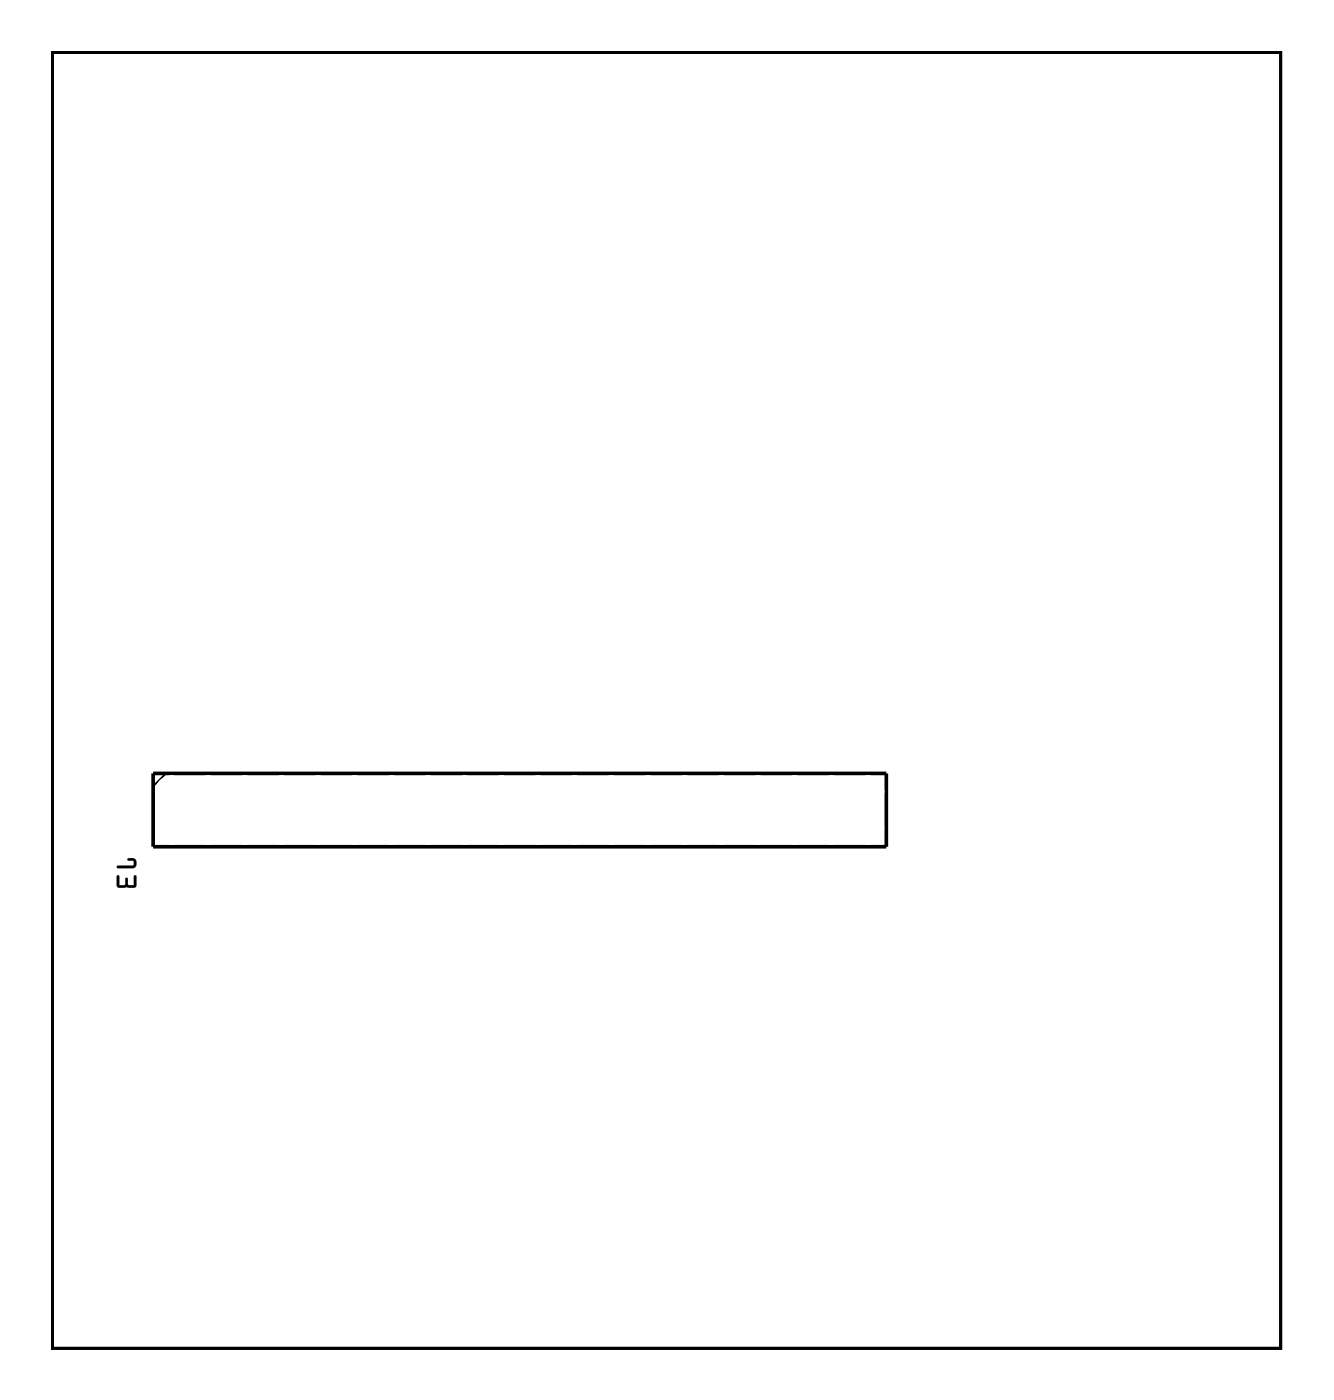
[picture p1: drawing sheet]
<svg xmlns="http://www.w3.org/2000/svg" width="92mm" height="97mm" viewBox="0 0 92 97" stroke-linecap="round" stroke-linejoin="round" font-family="sans-serif">
<path d="M3.6 3.6h85.1v89.8h-85.1z" fill="none" stroke="#000" stroke-width=".2"/>
<g fill="#000">
<path d="M3.6 3.6h85.1v89.8h-85.1zM3.6 3.6v89.8h85.1v-89.8z"/>
<path d="M8.1 60l.1 .2h1a.36 .36 0 0 0 .3-.4 .36 .36 0 0 0-.3-.3h-.3l-.1 .1h.1l.3 .1v.3zM8.1 60.7v.6l.1 .2 .6-.1 .5 .1 .1-.1v-.7h-.1v.6h-.4v-.4l-.1-.1-.1 .1v.4h-.4v-.6z"/>
<path d="M8.1 60l.1 .2h1a.37 .37 0 0 0 .3-.4 .37 .37 0 0 0-.3-.3h-.3a.1 .1 0 0 0-.1 .1 .1 .1 0 0 0 .1 .1h.3v.3zM8.1 60h1.1l.1-.3-.5-.1 .1-.1h.3a.35 .35 0 0 1 .3 .3 .35 .35 0 0 1-.3 .4h-1zM8.1 60.7v.6l.2 .2 .5-.1 .5 .1 .2-.2v-.6a.1 .1 0 0 0-.1-.1 .1 .1 0 0 0-.1 .1v.6h-.4v-.4a.1 .1 0 0 0-.1-.1 .1 .1 0 0 0-.1 .1l-.1 .4h-.3v-.6zM8.1 60.7h.1l.1 .7 .4-.1v-.4l.1-.1v.1l.1 .4 .4 .1v-.7h.1v.7l-.1 .1-.5-.1-.6 .1-.1-.2z"/>
</g>
<path d="M10.6 53.6h50.8v5.1h-50.8z" fill="none" stroke="#000" stroke-width=".25"/>
<path d="M11.5 53.6l-.9 .9" fill="none" stroke="#000" stroke-width=".13"/>
<circle cx="67.8" cy="62.5" r=".35" fill="#fff"/>
<circle cx="67.8" cy="62.5" r=".35" fill="none" stroke="#fff" stroke-width=".55"/>
<circle cx="29.7" cy="75.2" r=".35" fill="#fff"/>
<circle cx="29.7" cy="75.2" r=".35" fill="none" stroke="#fff" stroke-width=".55"/>
<circle cx="57.6" cy="39.6" r=".35" fill="#fff"/>
<circle cx="57.6" cy="39.6" r=".35" fill="none" stroke="#fff" stroke-width=".55"/>
<circle cx="52.5" cy="29.5" r=".35" fill="#fff"/>
<circle cx="52.5" cy="29.5" r=".35" fill="none" stroke="#fff" stroke-width=".55"/>
<circle cx="50" cy="47.2" r=".35" fill="#fff"/>
<circle cx="50" cy="47.2" r=".35" fill="none" stroke="#fff" stroke-width=".55"/>
<circle cx="47.4" cy="37.1" r=".35" fill="#fff"/>
<circle cx="47.4" cy="37.1" r=".35" fill="none" stroke="#fff" stroke-width=".55"/>
<circle cx="47.4" cy="26.9" r=".35" fill="#fff"/>
<circle cx="47.4" cy="26.9" r=".35" fill="none" stroke="#fff" stroke-width=".55"/>
<circle cx="67.8" cy="42.2" r=".35" fill="#fff"/>
<circle cx="67.8" cy="42.2" r=".35" fill="none" stroke="#fff" stroke-width=".55"/>
<circle cx="62.7" cy="32" r=".35" fill="#fff"/>
<circle cx="62.7" cy="32" r=".35" fill="none" stroke="#fff" stroke-width=".55"/>
<circle cx="57.6" cy="21.8" r=".35" fill="#fff"/>
<circle cx="57.6" cy="21.8" r=".35" fill="none" stroke="#fff" stroke-width=".55"/>
<circle cx="44.9" cy="21.8" r=".35" fill="#fff"/>
<circle cx="44.9" cy="21.8" r=".35" fill="none" stroke="#fff" stroke-width=".55"/>
<circle cx="44.9" cy="32" r=".35" fill="#fff"/>
<circle cx="44.9" cy="32" r=".35" fill="none" stroke="#fff" stroke-width=".55"/>
<circle cx="44.9" cy="42.2" r=".35" fill="#fff"/>
<circle cx="44.9" cy="42.2" r=".35" fill="none" stroke="#fff" stroke-width=".55"/>
<circle cx="44.9" cy="49.8" r=".35" fill="#fff"/>
<circle cx="44.9" cy="49.8" r=".35" fill="none" stroke="#fff" stroke-width=".55"/>
<circle cx="55.1" cy="19.3" r=".35" fill="#fff"/>
<circle cx="55.1" cy="19.3" r=".35" fill="none" stroke="#fff" stroke-width=".55"/>
<circle cx="42.4" cy="77.7" r=".74" fill="#fff"/>
<circle cx="42.4" cy="77.7" r=".74" fill="none" stroke="#fff" stroke-width=".76" stroke-linecap="butt"/>
<circle cx="44.9" cy="77.7" r=".74" fill="#fff"/>
<circle cx="44.9" cy="77.7" r=".74" fill="none" stroke="#fff" stroke-width=".76" stroke-linecap="butt"/>
<circle cx="47.4" cy="77.7" r=".74" fill="#fff"/>
<circle cx="47.4" cy="77.7" r=".74" fill="none" stroke="#fff" stroke-width=".76" stroke-linecap="butt"/>
<path d="M41.6 77h1.5v1.5h-1.5z" fill="#fff"/>
<path d="M41.6 77h1.5v1.5h-1.5z" fill="none" stroke="#fff" stroke-width=".76" stroke-linecap="butt"/>
<circle cx="34.7" cy="77.7" r=".74" fill="#fff"/>
<circle cx="34.7" cy="77.7" r=".74" fill="none" stroke="#fff" stroke-width=".76" stroke-linecap="butt"/>
<circle cx="37.3" cy="77.7" r=".74" fill="#fff"/>
<circle cx="37.3" cy="77.7" r=".74" fill="none" stroke="#fff" stroke-width=".76" stroke-linecap="butt"/>
<circle cx="39.8" cy="77.7" r=".74" fill="#fff"/>
<circle cx="39.8" cy="77.7" r=".74" fill="none" stroke="#fff" stroke-width=".76" stroke-linecap="butt"/>
<path d="M34 77h1.5v1.5h-1.5z" fill="#fff"/>
<path d="M34 77h1.5v1.5h-1.5z" fill="none" stroke="#fff" stroke-width=".76" stroke-linecap="butt"/>
<circle cx="22" cy="80.3" r=".35" fill="#fff"/>
<circle cx="22" cy="80.3" r=".35" fill="none" stroke="#fff" stroke-width=".55"/>
<circle cx="55.1" cy="70.1" r=".35" fill="#fff"/>
<circle cx="55.1" cy="70.1" r=".35" fill="none" stroke="#fff" stroke-width=".55"/>
<circle cx="17" cy="80.3" r=".76" fill="#fff"/>
<circle cx="17" cy="80.3" r=".76" fill="none" stroke="#fff" stroke-width=".76" stroke-linecap="butt"/>
<circle cx="17" cy="75.2" r=".76" fill="#fff"/>
<circle cx="17" cy="75.2" r=".76" fill="none" stroke="#fff" stroke-width=".76" stroke-linecap="butt"/>
<circle cx="17" cy="70.1" r=".76" fill="#fff"/>
<circle cx="17" cy="70.1" r=".76" fill="none" stroke="#fff" stroke-width=".76" stroke-linecap="butt"/>
<path d="M16.2 84.6h1.5v1.5h-1.5z" fill="#fff"/>
<path d="M16.2 84.6h1.5v1.5h-1.5z" fill="none" stroke="#fff" stroke-width=".76" stroke-linecap="butt"/>
<circle cx="17" cy="85.3" r=".76" fill="#fff"/>
<circle cx="17" cy="85.3" r=".76" fill="none" stroke="#fff" stroke-width=".76" stroke-linecap="butt"/>
<circle cx="77.9" cy="75.2" r=".76" fill="#fff"/>
<circle cx="77.9" cy="75.2" r=".76" fill="none" stroke="#fff" stroke-width=".76" stroke-linecap="butt"/>
<circle cx="77.9" cy="80.3" r=".76" fill="#fff"/>
<circle cx="77.9" cy="80.3" r=".76" fill="none" stroke="#fff" stroke-width=".76" stroke-linecap="butt"/>
<circle cx="77.9" cy="85.3" r=".76" fill="#fff"/>
<circle cx="77.9" cy="85.3" r=".76" fill="none" stroke="#fff" stroke-width=".76" stroke-linecap="butt"/>
<path d="M77.2 69.3h1.5v1.6h-1.5z" fill="#fff"/>
<path d="M77.2 69.3h1.5v1.6h-1.5z" fill="none" stroke="#fff" stroke-width=".76" stroke-linecap="butt"/>
<circle cx="77.9" cy="70.1" r=".76" fill="#fff"/>
<circle cx="77.9" cy="70.1" r=".76" fill="none" stroke="#fff" stroke-width=".76" stroke-linecap="butt"/>
<circle cx="11.9" cy="54.9" r=".74" fill="#fff"/>
<circle cx="11.9" cy="54.9" r=".74" fill="none" stroke="#fff" stroke-width=".76" stroke-linecap="butt"/>
<circle cx="14.4" cy="54.9" r=".74" fill="#fff"/>
<circle cx="14.4" cy="54.9" r=".74" fill="none" stroke="#fff" stroke-width=".76" stroke-linecap="butt"/>
<circle cx="17" cy="54.9" r=".74" fill="#fff"/>
<circle cx="17" cy="54.9" r=".74" fill="none" stroke="#fff" stroke-width=".76" stroke-linecap="butt"/>
<circle cx="19.5" cy="54.9" r=".74" fill="#fff"/>
<circle cx="19.5" cy="54.9" r=".74" fill="none" stroke="#fff" stroke-width=".76" stroke-linecap="butt"/>
<circle cx="22" cy="54.9" r=".74" fill="#fff"/>
<circle cx="22" cy="54.9" r=".74" fill="none" stroke="#fff" stroke-width=".76" stroke-linecap="butt"/>
<circle cx="24.6" cy="54.9" r=".74" fill="#fff"/>
<circle cx="24.6" cy="54.9" r=".74" fill="none" stroke="#fff" stroke-width=".76" stroke-linecap="butt"/>
<circle cx="27.1" cy="54.9" r=".74" fill="#fff"/>
<circle cx="27.1" cy="54.9" r=".74" fill="none" stroke="#fff" stroke-width=".76" stroke-linecap="butt"/>
<circle cx="29.7" cy="54.9" r=".74" fill="#fff"/>
<circle cx="29.7" cy="54.9" r=".74" fill="none" stroke="#fff" stroke-width=".76" stroke-linecap="butt"/>
<circle cx="32.2" cy="54.9" r=".74" fill="#fff"/>
<circle cx="32.2" cy="54.9" r=".74" fill="none" stroke="#fff" stroke-width=".76" stroke-linecap="butt"/>
<circle cx="34.7" cy="54.9" r=".74" fill="#fff"/>
<circle cx="34.7" cy="54.9" r=".74" fill="none" stroke="#fff" stroke-width=".76" stroke-linecap="butt"/>
<circle cx="37.3" cy="54.9" r=".74" fill="#fff"/>
<circle cx="37.3" cy="54.9" r=".74" fill="none" stroke="#fff" stroke-width=".76" stroke-linecap="butt"/>
<circle cx="39.8" cy="54.9" r=".74" fill="#fff"/>
<circle cx="39.8" cy="54.9" r=".74" fill="none" stroke="#fff" stroke-width=".76" stroke-linecap="butt"/>
<circle cx="42.4" cy="54.9" r=".74" fill="#fff"/>
<circle cx="42.4" cy="54.9" r=".74" fill="none" stroke="#fff" stroke-width=".76" stroke-linecap="butt"/>
<circle cx="44.9" cy="54.9" r=".74" fill="#fff"/>
<circle cx="44.9" cy="54.9" r=".74" fill="none" stroke="#fff" stroke-width=".76" stroke-linecap="butt"/>
<circle cx="47.4" cy="54.9" r=".74" fill="#fff"/>
<circle cx="47.4" cy="54.9" r=".74" fill="none" stroke="#fff" stroke-width=".76" stroke-linecap="butt"/>
<circle cx="50" cy="54.9" r=".74" fill="#fff"/>
<circle cx="50" cy="54.9" r=".74" fill="none" stroke="#fff" stroke-width=".76" stroke-linecap="butt"/>
<circle cx="52.5" cy="54.9" r=".74" fill="#fff"/>
<circle cx="52.5" cy="54.9" r=".74" fill="none" stroke="#fff" stroke-width=".76" stroke-linecap="butt"/>
<circle cx="55.1" cy="54.9" r=".74" fill="#fff"/>
<circle cx="55.1" cy="54.9" r=".74" fill="none" stroke="#fff" stroke-width=".76" stroke-linecap="butt"/>
<circle cx="57.6" cy="54.9" r=".74" fill="#fff"/>
<circle cx="57.6" cy="54.9" r=".74" fill="none" stroke="#fff" stroke-width=".76" stroke-linecap="butt"/>
<circle cx="60.1" cy="54.9" r=".74" fill="#fff"/>
<circle cx="60.1" cy="54.9" r=".74" fill="none" stroke="#fff" stroke-width=".76" stroke-linecap="butt"/>
<circle cx="11.9" cy="54.9" r=".74" fill="#fff"/>
<circle cx="11.9" cy="54.9" r=".74" fill="none" stroke="#fff" stroke-width=".76" stroke-linecap="butt"/>
<circle cx="14.4" cy="54.9" r=".74" fill="#fff"/>
<circle cx="14.4" cy="54.9" r=".74" fill="none" stroke="#fff" stroke-width=".76" stroke-linecap="butt"/>
<circle cx="17" cy="54.9" r=".74" fill="#fff"/>
<circle cx="17" cy="54.9" r=".74" fill="none" stroke="#fff" stroke-width=".76" stroke-linecap="butt"/>
<circle cx="19.5" cy="54.9" r=".74" fill="#fff"/>
<circle cx="19.5" cy="54.9" r=".74" fill="none" stroke="#fff" stroke-width=".76" stroke-linecap="butt"/>
<circle cx="22" cy="54.9" r=".74" fill="#fff"/>
<circle cx="22" cy="54.9" r=".74" fill="none" stroke="#fff" stroke-width=".76" stroke-linecap="butt"/>
<circle cx="24.6" cy="54.9" r=".74" fill="#fff"/>
<circle cx="24.6" cy="54.9" r=".74" fill="none" stroke="#fff" stroke-width=".76" stroke-linecap="butt"/>
<circle cx="27.1" cy="54.9" r=".74" fill="#fff"/>
<circle cx="27.1" cy="54.9" r=".74" fill="none" stroke="#fff" stroke-width=".76" stroke-linecap="butt"/>
<circle cx="29.7" cy="54.9" r=".74" fill="#fff"/>
<circle cx="29.7" cy="54.9" r=".74" fill="none" stroke="#fff" stroke-width=".76" stroke-linecap="butt"/>
<circle cx="32.2" cy="54.9" r=".74" fill="#fff"/>
<circle cx="32.2" cy="54.9" r=".74" fill="none" stroke="#fff" stroke-width=".76" stroke-linecap="butt"/>
<circle cx="34.7" cy="54.9" r=".74" fill="#fff"/>
<circle cx="34.7" cy="54.9" r=".74" fill="none" stroke="#fff" stroke-width=".76" stroke-linecap="butt"/>
<circle cx="37.3" cy="54.9" r=".74" fill="#fff"/>
<circle cx="37.3" cy="54.9" r=".74" fill="none" stroke="#fff" stroke-width=".76" stroke-linecap="butt"/>
<circle cx="39.8" cy="54.9" r=".74" fill="#fff"/>
<circle cx="39.8" cy="54.9" r=".74" fill="none" stroke="#fff" stroke-width=".76" stroke-linecap="butt"/>
<circle cx="42.4" cy="54.9" r=".74" fill="#fff"/>
<circle cx="42.4" cy="54.9" r=".74" fill="none" stroke="#fff" stroke-width=".76" stroke-linecap="butt"/>
<circle cx="44.9" cy="54.9" r=".74" fill="#fff"/>
<circle cx="44.9" cy="54.9" r=".74" fill="none" stroke="#fff" stroke-width=".76" stroke-linecap="butt"/>
<circle cx="47.4" cy="54.9" r=".74" fill="#fff"/>
<circle cx="47.4" cy="54.9" r=".74" fill="none" stroke="#fff" stroke-width=".76" stroke-linecap="butt"/>
<circle cx="50" cy="54.9" r=".74" fill="#fff"/>
<circle cx="50" cy="54.9" r=".74" fill="none" stroke="#fff" stroke-width=".76" stroke-linecap="butt"/>
<circle cx="52.5" cy="54.9" r=".74" fill="#fff"/>
<circle cx="52.5" cy="54.9" r=".74" fill="none" stroke="#fff" stroke-width=".76" stroke-linecap="butt"/>
<circle cx="55.1" cy="54.9" r=".74" fill="#fff"/>
<circle cx="55.1" cy="54.9" r=".74" fill="none" stroke="#fff" stroke-width=".76" stroke-linecap="butt"/>
<circle cx="57.6" cy="54.9" r=".74" fill="#fff"/>
<circle cx="57.6" cy="54.9" r=".74" fill="none" stroke="#fff" stroke-width=".76" stroke-linecap="butt"/>
<circle cx="60.1" cy="54.9" r=".74" fill="#fff"/>
<circle cx="60.1" cy="54.9" r=".74" fill="none" stroke="#fff" stroke-width=".76" stroke-linecap="butt"/>
<circle cx="60.1" cy="57.4" r=".74" fill="#fff"/>
<circle cx="60.1" cy="57.4" r=".74" fill="none" stroke="#fff" stroke-width=".76" stroke-linecap="butt"/>
<circle cx="57.6" cy="57.4" r=".74" fill="#fff"/>
<circle cx="57.6" cy="57.4" r=".74" fill="none" stroke="#fff" stroke-width=".76" stroke-linecap="butt"/>
<circle cx="55.1" cy="57.4" r=".74" fill="#fff"/>
<circle cx="55.1" cy="57.4" r=".74" fill="none" stroke="#fff" stroke-width=".76" stroke-linecap="butt"/>
<circle cx="52.5" cy="57.4" r=".74" fill="#fff"/>
<circle cx="52.5" cy="57.4" r=".74" fill="none" stroke="#fff" stroke-width=".76" stroke-linecap="butt"/>
<circle cx="50" cy="57.4" r=".74" fill="#fff"/>
<circle cx="50" cy="57.4" r=".74" fill="none" stroke="#fff" stroke-width=".76" stroke-linecap="butt"/>
<circle cx="47.4" cy="57.4" r=".74" fill="#fff"/>
<circle cx="47.4" cy="57.4" r=".74" fill="none" stroke="#fff" stroke-width=".76" stroke-linecap="butt"/>
<circle cx="44.9" cy="57.4" r=".74" fill="#fff"/>
<circle cx="44.9" cy="57.4" r=".74" fill="none" stroke="#fff" stroke-width=".76" stroke-linecap="butt"/>
<circle cx="42.4" cy="57.4" r=".74" fill="#fff"/>
<circle cx="42.4" cy="57.4" r=".74" fill="none" stroke="#fff" stroke-width=".76" stroke-linecap="butt"/>
<circle cx="39.8" cy="57.4" r=".74" fill="#fff"/>
<circle cx="39.8" cy="57.4" r=".74" fill="none" stroke="#fff" stroke-width=".76" stroke-linecap="butt"/>
<circle cx="37.3" cy="57.4" r=".74" fill="#fff"/>
<circle cx="37.3" cy="57.4" r=".74" fill="none" stroke="#fff" stroke-width=".76" stroke-linecap="butt"/>
<circle cx="34.7" cy="57.4" r=".74" fill="#fff"/>
<circle cx="34.7" cy="57.4" r=".74" fill="none" stroke="#fff" stroke-width=".76" stroke-linecap="butt"/>
<circle cx="32.2" cy="57.4" r=".74" fill="#fff"/>
<circle cx="32.2" cy="57.4" r=".74" fill="none" stroke="#fff" stroke-width=".76" stroke-linecap="butt"/>
<circle cx="29.7" cy="57.4" r=".74" fill="#fff"/>
<circle cx="29.7" cy="57.4" r=".74" fill="none" stroke="#fff" stroke-width=".76" stroke-linecap="butt"/>
<circle cx="27.1" cy="57.4" r=".74" fill="#fff"/>
<circle cx="27.1" cy="57.4" r=".74" fill="none" stroke="#fff" stroke-width=".76" stroke-linecap="butt"/>
<circle cx="24.6" cy="57.4" r=".74" fill="#fff"/>
<circle cx="24.6" cy="57.4" r=".74" fill="none" stroke="#fff" stroke-width=".76" stroke-linecap="butt"/>
<circle cx="22" cy="57.4" r=".74" fill="#fff"/>
<circle cx="22" cy="57.4" r=".74" fill="none" stroke="#fff" stroke-width=".76" stroke-linecap="butt"/>
<circle cx="19.5" cy="57.4" r=".74" fill="#fff"/>
<circle cx="19.5" cy="57.4" r=".74" fill="none" stroke="#fff" stroke-width=".76" stroke-linecap="butt"/>
<circle cx="17" cy="57.4" r=".74" fill="#fff"/>
<circle cx="17" cy="57.4" r=".74" fill="none" stroke="#fff" stroke-width=".76" stroke-linecap="butt"/>
<circle cx="14.4" cy="57.4" r=".74" fill="#fff"/>
<circle cx="14.4" cy="57.4" r=".74" fill="none" stroke="#fff" stroke-width=".76" stroke-linecap="butt"/>
<circle cx="11.9" cy="57.4" r=".74" fill="#fff"/>
<circle cx="11.9" cy="57.4" r=".74" fill="none" stroke="#fff" stroke-width=".76" stroke-linecap="butt"/>
<circle cx="11.9" cy="54.9" r=".74" fill="#fff"/>
<circle cx="11.9" cy="54.9" r=".74" fill="none" stroke="#fff" stroke-width=".76" stroke-linecap="butt"/>
<circle cx="14.4" cy="54.9" r=".74" fill="#fff"/>
<circle cx="14.4" cy="54.9" r=".74" fill="none" stroke="#fff" stroke-width=".76" stroke-linecap="butt"/>
<circle cx="17" cy="54.9" r=".74" fill="#fff"/>
<circle cx="17" cy="54.9" r=".74" fill="none" stroke="#fff" stroke-width=".76" stroke-linecap="butt"/>
<circle cx="19.5" cy="54.9" r=".74" fill="#fff"/>
<circle cx="19.5" cy="54.9" r=".74" fill="none" stroke="#fff" stroke-width=".76" stroke-linecap="butt"/>
<circle cx="22" cy="54.9" r=".74" fill="#fff"/>
<circle cx="22" cy="54.9" r=".74" fill="none" stroke="#fff" stroke-width=".76" stroke-linecap="butt"/>
<circle cx="24.6" cy="54.9" r=".74" fill="#fff"/>
<circle cx="24.6" cy="54.9" r=".74" fill="none" stroke="#fff" stroke-width=".76" stroke-linecap="butt"/>
<circle cx="27.1" cy="54.9" r=".74" fill="#fff"/>
<circle cx="27.1" cy="54.9" r=".74" fill="none" stroke="#fff" stroke-width=".76" stroke-linecap="butt"/>
<circle cx="29.7" cy="54.9" r=".74" fill="#fff"/>
<circle cx="29.7" cy="54.9" r=".74" fill="none" stroke="#fff" stroke-width=".76" stroke-linecap="butt"/>
<circle cx="32.2" cy="54.9" r=".74" fill="#fff"/>
<circle cx="32.2" cy="54.9" r=".74" fill="none" stroke="#fff" stroke-width=".76" stroke-linecap="butt"/>
<circle cx="34.7" cy="54.9" r=".74" fill="#fff"/>
<circle cx="34.7" cy="54.9" r=".74" fill="none" stroke="#fff" stroke-width=".76" stroke-linecap="butt"/>
<circle cx="37.3" cy="54.9" r=".74" fill="#fff"/>
<circle cx="37.3" cy="54.9" r=".74" fill="none" stroke="#fff" stroke-width=".76" stroke-linecap="butt"/>
<circle cx="39.8" cy="54.9" r=".74" fill="#fff"/>
<circle cx="39.8" cy="54.9" r=".74" fill="none" stroke="#fff" stroke-width=".76" stroke-linecap="butt"/>
<circle cx="42.4" cy="54.9" r=".74" fill="#fff"/>
<circle cx="42.4" cy="54.9" r=".74" fill="none" stroke="#fff" stroke-width=".76" stroke-linecap="butt"/>
<circle cx="44.9" cy="54.9" r=".74" fill="#fff"/>
<circle cx="44.9" cy="54.9" r=".74" fill="none" stroke="#fff" stroke-width=".76" stroke-linecap="butt"/>
<circle cx="47.4" cy="54.9" r=".74" fill="#fff"/>
<circle cx="47.4" cy="54.9" r=".74" fill="none" stroke="#fff" stroke-width=".76" stroke-linecap="butt"/>
<circle cx="50" cy="54.9" r=".74" fill="#fff"/>
<circle cx="50" cy="54.9" r=".74" fill="none" stroke="#fff" stroke-width=".76" stroke-linecap="butt"/>
<circle cx="52.5" cy="54.9" r=".74" fill="#fff"/>
<circle cx="52.5" cy="54.9" r=".74" fill="none" stroke="#fff" stroke-width=".76" stroke-linecap="butt"/>
<circle cx="55.1" cy="54.9" r=".74" fill="#fff"/>
<circle cx="55.1" cy="54.9" r=".74" fill="none" stroke="#fff" stroke-width=".76" stroke-linecap="butt"/>
<circle cx="57.6" cy="54.9" r=".74" fill="#fff"/>
<circle cx="57.6" cy="54.9" r=".74" fill="none" stroke="#fff" stroke-width=".76" stroke-linecap="butt"/>
<circle cx="60.1" cy="54.9" r=".74" fill="#fff"/>
<circle cx="60.1" cy="54.9" r=".74" fill="none" stroke="#fff" stroke-width=".76" stroke-linecap="butt"/>
<circle cx="11.9" cy="54.9" r=".74" fill="#fff"/>
<circle cx="11.9" cy="54.9" r=".74" fill="none" stroke="#fff" stroke-width=".76" stroke-linecap="butt"/>
<circle cx="14.4" cy="54.9" r=".74" fill="#fff"/>
<circle cx="14.4" cy="54.9" r=".74" fill="none" stroke="#fff" stroke-width=".76" stroke-linecap="butt"/>
<circle cx="17" cy="54.9" r=".74" fill="#fff"/>
<circle cx="17" cy="54.9" r=".74" fill="none" stroke="#fff" stroke-width=".76" stroke-linecap="butt"/>
<circle cx="19.5" cy="54.9" r=".74" fill="#fff"/>
<circle cx="19.5" cy="54.9" r=".74" fill="none" stroke="#fff" stroke-width=".76" stroke-linecap="butt"/>
<circle cx="22" cy="54.9" r=".74" fill="#fff"/>
<circle cx="22" cy="54.9" r=".74" fill="none" stroke="#fff" stroke-width=".76" stroke-linecap="butt"/>
<circle cx="24.6" cy="54.9" r=".74" fill="#fff"/>
<circle cx="24.6" cy="54.9" r=".74" fill="none" stroke="#fff" stroke-width=".76" stroke-linecap="butt"/>
<circle cx="27.1" cy="54.9" r=".74" fill="#fff"/>
<circle cx="27.1" cy="54.9" r=".74" fill="none" stroke="#fff" stroke-width=".76" stroke-linecap="butt"/>
<circle cx="29.7" cy="54.9" r=".74" fill="#fff"/>
<circle cx="29.7" cy="54.9" r=".74" fill="none" stroke="#fff" stroke-width=".76" stroke-linecap="butt"/>
<circle cx="32.2" cy="54.9" r=".74" fill="#fff"/>
<circle cx="32.2" cy="54.9" r=".74" fill="none" stroke="#fff" stroke-width=".76" stroke-linecap="butt"/>
<circle cx="34.7" cy="54.9" r=".74" fill="#fff"/>
<circle cx="34.7" cy="54.9" r=".74" fill="none" stroke="#fff" stroke-width=".76" stroke-linecap="butt"/>
<circle cx="37.3" cy="54.9" r=".74" fill="#fff"/>
<circle cx="37.3" cy="54.9" r=".74" fill="none" stroke="#fff" stroke-width=".76" stroke-linecap="butt"/>
<circle cx="39.8" cy="54.9" r=".74" fill="#fff"/>
<circle cx="39.8" cy="54.9" r=".74" fill="none" stroke="#fff" stroke-width=".76" stroke-linecap="butt"/>
<circle cx="42.4" cy="54.9" r=".74" fill="#fff"/>
<circle cx="42.4" cy="54.9" r=".74" fill="none" stroke="#fff" stroke-width=".76" stroke-linecap="butt"/>
<circle cx="44.9" cy="54.9" r=".74" fill="#fff"/>
<circle cx="44.9" cy="54.9" r=".74" fill="none" stroke="#fff" stroke-width=".76" stroke-linecap="butt"/>
<circle cx="47.4" cy="54.9" r=".74" fill="#fff"/>
<circle cx="47.4" cy="54.9" r=".74" fill="none" stroke="#fff" stroke-width=".76" stroke-linecap="butt"/>
<circle cx="50" cy="54.9" r=".74" fill="#fff"/>
<circle cx="50" cy="54.9" r=".74" fill="none" stroke="#fff" stroke-width=".76" stroke-linecap="butt"/>
<circle cx="52.5" cy="54.9" r=".74" fill="#fff"/>
<circle cx="52.5" cy="54.9" r=".74" fill="none" stroke="#fff" stroke-width=".76" stroke-linecap="butt"/>
<circle cx="55.1" cy="54.9" r=".74" fill="#fff"/>
<circle cx="55.1" cy="54.9" r=".74" fill="none" stroke="#fff" stroke-width=".76" stroke-linecap="butt"/>
<circle cx="57.6" cy="54.9" r=".74" fill="#fff"/>
<circle cx="57.6" cy="54.9" r=".74" fill="none" stroke="#fff" stroke-width=".76" stroke-linecap="butt"/>
<circle cx="60.1" cy="54.9" r=".74" fill="#fff"/>
<circle cx="60.1" cy="54.9" r=".74" fill="none" stroke="#fff" stroke-width=".76" stroke-linecap="butt"/>
<circle cx="60.1" cy="57.4" r=".74" fill="#fff"/>
<circle cx="60.1" cy="57.4" r=".74" fill="none" stroke="#fff" stroke-width=".76" stroke-linecap="butt"/>
<circle cx="57.6" cy="57.4" r=".74" fill="#fff"/>
<circle cx="57.6" cy="57.4" r=".74" fill="none" stroke="#fff" stroke-width=".76" stroke-linecap="butt"/>
<circle cx="55.1" cy="57.4" r=".74" fill="#fff"/>
<circle cx="55.1" cy="57.4" r=".74" fill="none" stroke="#fff" stroke-width=".76" stroke-linecap="butt"/>
<circle cx="52.5" cy="57.4" r=".74" fill="#fff"/>
<circle cx="52.5" cy="57.4" r=".74" fill="none" stroke="#fff" stroke-width=".76" stroke-linecap="butt"/>
<circle cx="50" cy="57.4" r=".74" fill="#fff"/>
<circle cx="50" cy="57.4" r=".74" fill="none" stroke="#fff" stroke-width=".76" stroke-linecap="butt"/>
<circle cx="47.4" cy="57.4" r=".74" fill="#fff"/>
<circle cx="47.4" cy="57.4" r=".74" fill="none" stroke="#fff" stroke-width=".76" stroke-linecap="butt"/>
<circle cx="44.9" cy="57.4" r=".74" fill="#fff"/>
<circle cx="44.9" cy="57.4" r=".74" fill="none" stroke="#fff" stroke-width=".76" stroke-linecap="butt"/>
<circle cx="42.4" cy="57.4" r=".74" fill="#fff"/>
<circle cx="42.4" cy="57.4" r=".74" fill="none" stroke="#fff" stroke-width=".76" stroke-linecap="butt"/>
<circle cx="39.8" cy="57.4" r=".74" fill="#fff"/>
<circle cx="39.8" cy="57.4" r=".74" fill="none" stroke="#fff" stroke-width=".76" stroke-linecap="butt"/>
<circle cx="37.3" cy="57.4" r=".74" fill="#fff"/>
<circle cx="37.3" cy="57.4" r=".74" fill="none" stroke="#fff" stroke-width=".76" stroke-linecap="butt"/>
<circle cx="34.7" cy="57.4" r=".74" fill="#fff"/>
<circle cx="34.7" cy="57.4" r=".74" fill="none" stroke="#fff" stroke-width=".76" stroke-linecap="butt"/>
<circle cx="32.2" cy="57.4" r=".74" fill="#fff"/>
<circle cx="32.2" cy="57.4" r=".74" fill="none" stroke="#fff" stroke-width=".76" stroke-linecap="butt"/>
<circle cx="29.7" cy="57.4" r=".74" fill="#fff"/>
<circle cx="29.7" cy="57.4" r=".74" fill="none" stroke="#fff" stroke-width=".76" stroke-linecap="butt"/>
<circle cx="27.1" cy="57.4" r=".74" fill="#fff"/>
<circle cx="27.1" cy="57.4" r=".74" fill="none" stroke="#fff" stroke-width=".76" stroke-linecap="butt"/>
<circle cx="24.6" cy="57.4" r=".74" fill="#fff"/>
<circle cx="24.6" cy="57.4" r=".74" fill="none" stroke="#fff" stroke-width=".76" stroke-linecap="butt"/>
<circle cx="22" cy="57.4" r=".74" fill="#fff"/>
<circle cx="22" cy="57.4" r=".74" fill="none" stroke="#fff" stroke-width=".76" stroke-linecap="butt"/>
<circle cx="19.5" cy="57.4" r=".74" fill="#fff"/>
<circle cx="19.5" cy="57.4" r=".74" fill="none" stroke="#fff" stroke-width=".76" stroke-linecap="butt"/>
<circle cx="17" cy="57.4" r=".74" fill="#fff"/>
<circle cx="17" cy="57.4" r=".74" fill="none" stroke="#fff" stroke-width=".76" stroke-linecap="butt"/>
<circle cx="14.4" cy="57.4" r=".74" fill="#fff"/>
<circle cx="14.4" cy="57.4" r=".74" fill="none" stroke="#fff" stroke-width=".76" stroke-linecap="butt"/>
<circle cx="11.9" cy="57.4" r=".74" fill="#fff"/>
<circle cx="11.9" cy="57.4" r=".74" fill="none" stroke="#fff" stroke-width=".76" stroke-linecap="butt"/>
<circle cx="57.6" cy="14.2" r="1.65" fill="#fff"/>
<circle cx="57.6" cy="14.2" r="1.65" fill="none" stroke="#fff" stroke-width=".25"/>
<circle cx="44.9" cy="14.2" r="1.65" fill="#fff"/>
<circle cx="44.9" cy="14.2" r="1.65" fill="none" stroke="#fff" stroke-width=".25"/>
<circle cx="32.2" cy="14.2" r="1.65" fill="#fff"/>
<circle cx="32.2" cy="14.2" r="1.65" fill="none" stroke="#fff" stroke-width=".25"/>
<circle cx="44.9" cy="85.3" r="1.65" fill="#fff"/>
<circle cx="44.9" cy="85.3" r="1.65" fill="none" stroke="#fff" stroke-width=".25"/>
<circle cx="32.2" cy="85.3" r="1.65" fill="#fff"/>
<circle cx="32.2" cy="85.3" r="1.65" fill="none" stroke="#fff" stroke-width=".25"/>
<circle cx="57.6" cy="85.3" r="1.65" fill="#fff"/>
<circle cx="57.6" cy="85.3" r="1.65" fill="none" stroke="#fff" stroke-width=".25"/>
</svg>
